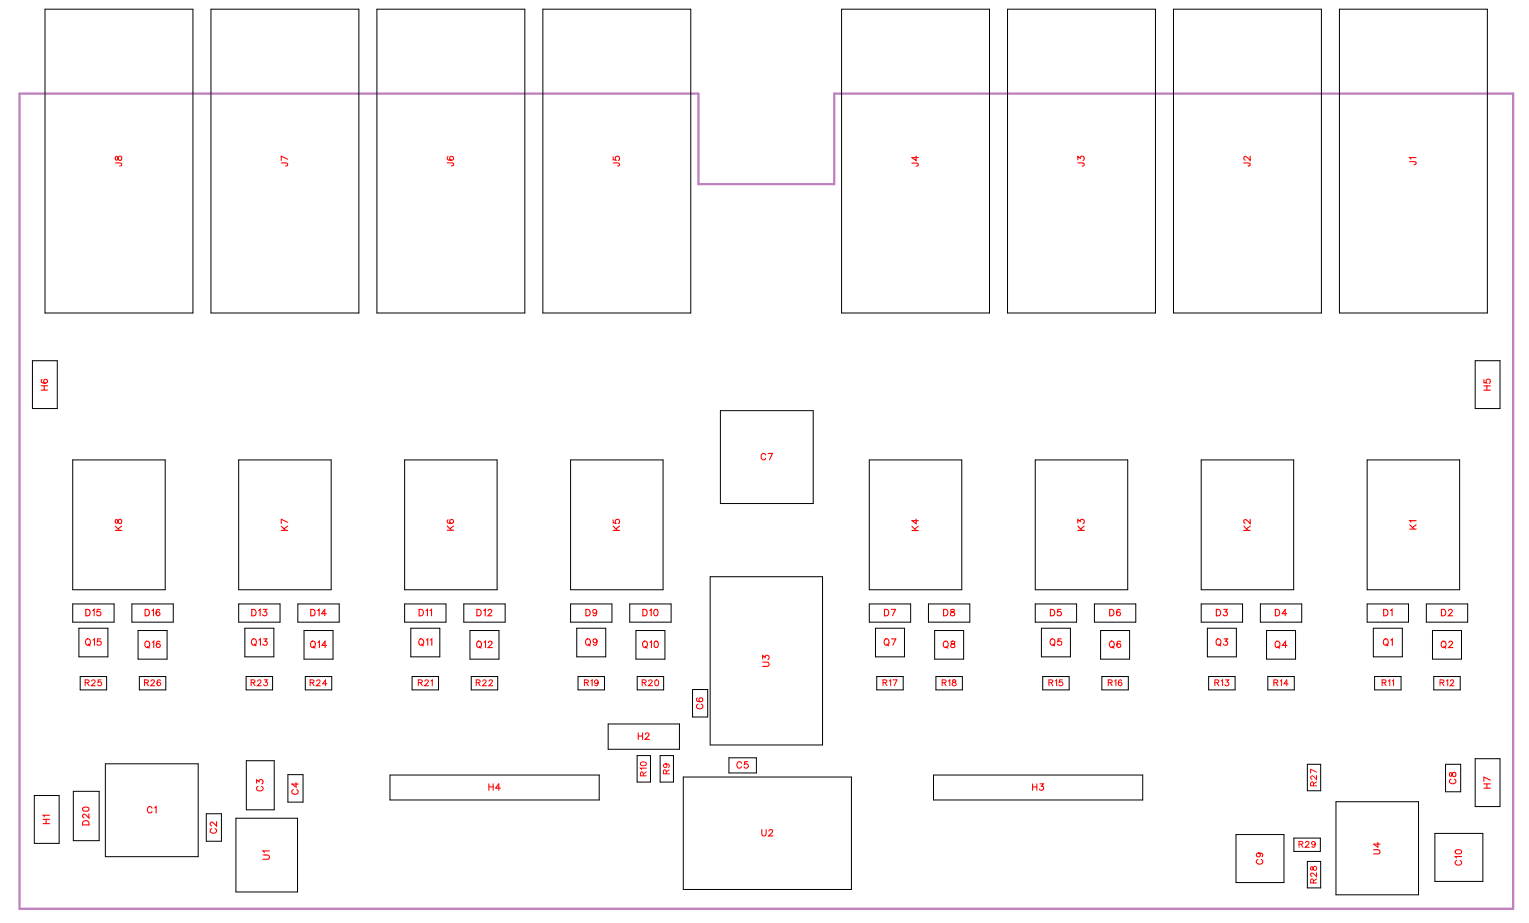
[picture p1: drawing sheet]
<svg xmlns="http://www.w3.org/2000/svg" width="169mm" height="102mm" viewBox="0 0 169 102" stroke-linecap="round" stroke-linejoin="round" font-family="sans-serif">
<defs><g id="words">
<g font-size="1.2" fill="#fff">
<text x="13.7" y="18.4" transform="rotate(-90 13.7 18.4)">J8</text>
<text x="32.1" y="18.4" transform="rotate(-90 32.1 18.4)">J7</text>
<text x="50.4" y="18.4" transform="rotate(-90 50.4 18.4)">J6</text>
<text x="68.7" y="18.4" transform="rotate(-90 68.7 18.4)">J5</text>
<text x="101.7" y="18.4" transform="rotate(-90 101.7 18.4)">J4</text>
<text x="120.1" y="18.4" transform="rotate(-90 120.1 18.4)">J3</text>
<text x="138.4" y="18.4" transform="rotate(-90 138.4 18.4)">J2</text>
<text x="156.7" y="18.2" transform="rotate(-90 156.7 18.2)">J1</text>
<text x="5.6" y="43.1" transform="rotate(-90 5.6 43.1)">H6</text>
<text x="164.9" y="43.1" transform="rotate(-90 164.9 43.1)">H5</text>
<text x="84" y="51.1">C7</text>
<text x="13.7" y="58.6" transform="rotate(-90 13.7 58.6)">K8</text>
<text x="32.1" y="58.6" transform="rotate(-90 32.1 58.6)">K7</text>
<text x="50.4" y="58.6" transform="rotate(-90 50.4 58.6)">K6</text>
<text x="68.7" y="58.6" transform="rotate(-90 68.7 58.6)">K5</text>
<text x="101.7" y="58.6" transform="rotate(-90 101.7 58.6)">K4</text>
<text x="120.1" y="58.6" transform="rotate(-90 120.1 58.6)">K3</text>
<text x="138.4" y="58.6" transform="rotate(-90 138.4 58.6)">K2</text>
<text x="156.7" y="58.5" transform="rotate(-90 156.7 58.5)">K1</text>
<text x="9.4" y="71.5">Q15</text>
<text x="9.4" y="68.3">D15</text>
<text x="15.9" y="71.8">Q16</text>
<text x="16" y="68.3">D16</text>
<text x="27.7" y="71.5">Q13</text>
<text x="27.8" y="68.3">D13</text>
<text x="34.2" y="71.8">Q14</text>
<text x="34.3" y="68.3">D14</text>
<text x="46.2" y="71.5">Q11</text>
<text x="46.2" y="68.3">D11</text>
<text x="52.6" y="71.8">Q12</text>
<text x="52.6" y="68.3">D12</text>
<text x="64.6" y="71.5">Q9</text>
<text x="64.7" y="68.3">D9</text>
<text x="70.9" y="71.8">Q10</text>
<text x="71" y="68.3">D10</text>
<text x="97.6" y="71.5">Q7</text>
<text x="97.6" y="68.3">D7</text>
<text x="104.1" y="71.8">Q8</text>
<text x="104.2" y="68.3">D8</text>
<text x="115.9" y="71.5">Q5</text>
<text x="116" y="68.3">D5</text>
<text x="122.5" y="71.8">Q6</text>
<text x="122.5" y="68.3">D6</text>
<text x="134.3" y="71.5">Q3</text>
<text x="134.3" y="68.3">D3</text>
<text x="140.8" y="71.8">Q4</text>
<text x="140.8" y="68.3">D4</text>
<text x="152.8" y="71.5">Q1</text>
<text x="152.8" y="68.3">D1</text>
<text x="159.1" y="71.8">Q2</text>
<text x="159.2" y="68.3">D2</text>
<text x="85.3" y="73.6" transform="rotate(-90 85.3 73.6)">U3</text>
<text x="70.4" y="81.9">H2</text>
<text x="77.9" y="78.3" transform="rotate(-90 77.9 78.3)">C6</text>
<text x="29.4" y="87.4" transform="rotate(-90 29.4 87.4)">C3</text>
<text x="33.2" y="87.7" transform="rotate(-90 33.2 87.7)">C4</text>
<text x="54" y="87.5">H4</text>
<text x="81.4" y="85.1">C5</text>
<text x="114" y="87.5">H3</text>
<text x="161.1" y="86.6" transform="rotate(-90 161.1 86.6)">C8</text>
<text x="164.9" y="87.1" transform="rotate(-90 164.9 87.1)">H7</text>
<text x="5.8" y="91" transform="rotate(-90 5.8 91)">H1</text>
<text x="10.1" y="91.1" transform="rotate(-90 10.1 91.1)">D20</text>
<text x="16.2" y="90.1">C1</text>
<text x="24.2" y="92.1" transform="rotate(-90 24.2 92.1)">C2</text>
<text x="30.1" y="94.9" transform="rotate(-90 30.1 94.9)">U1</text>
<text x="84.1" y="92.6">U2</text>
<text x="139.8" y="95.5" transform="rotate(-90 139.8 95.5)">C9</text>
<text x="152.7" y="94.3" transform="rotate(-90 152.7 94.3)">U4</text>
<text x="161.8" y="95.6" transform="rotate(-90 161.8 95.6)">C10</text>
</g>
<g font-size="1.1" fill="#fff">
<text x="9.3" y="76">R25</text>
<text x="15.9" y="76">R26</text>
<text x="27.7" y="76">R23</text>
<text x="34.2" y="76">R24</text>
<text x="46.2" y="76">R21</text>
<text x="52.6" y="76">R22</text>
<text x="64.5" y="76">R19</text>
<text x="70.9" y="76">R20</text>
<text x="97.5" y="76">R17</text>
<text x="104" y="76">R18</text>
<text x="115.8" y="76">R15</text>
<text x="122.4" y="76">R16</text>
<text x="134.2" y="76">R13</text>
<text x="140.7" y="76">R14</text>
<text x="152.6" y="76">R11</text>
<text x="159" y="76">R12</text>
<text x="71.7" y="85.7" transform="rotate(-90 71.7 85.7)">R10</text>
<text x="74.2" y="85.5" transform="rotate(-90 74.2 85.5)">R9</text>
<text x="145.7" y="86.8" transform="rotate(-90 145.7 86.8)">R27</text>
<text x="143.5" y="93.8">R29</text>
<text x="145.7" y="97.5" transform="rotate(-90 145.7 97.5)">R28</text>
</g>
</g></defs>
<path d="M2.2 10.3h75v10h15v-10h75v90h-165z" fill="none" stroke="#bf80bf" stroke-width=".25"/>
<g fill="none" stroke="#000" stroke-width=".11">
<path d="M5 1h16.3v33.6h-16.3zM23.3 1h16.3v33.6h-16.3zM41.6 1h16.4v33.6h-16.4zM60 1h16.3v33.6h-16.3zM93 1h16.3v33.6h-16.3zM111.3 1h16.3v33.6h-16.3zM129.6 1h16.4v33.6h-16.4zM148 1h16.3v33.6h-16.3zM3.6 39.8h2.7v5.3h-2.7zM163 39.8h2.7v5.3h-2.7zM8 50.8h10.3v14.3h-10.3zM26.4 50.8h10.2v14.3h-10.2z"/>
<path d="M44.7 50.8h10.2v14.3h-10.2zM63 50.8h10.3v14.3h-10.3zM79.6 45.3h10.2v10.3h-10.2zM96 50.8h10.3v14.3h-10.3zM114.4 50.8h10.2v14.3h-10.2zM132.7 50.8h10.2v14.3h-10.2zM151 50.8h10.3v14.3h-10.3zM8 66.7h4.6v2h-4.6zM8.7 69.4h3.2v3.1h-3.2zM8.9 74.7h2.9v1.5h-2.9zM14.6 66.7h4.5v2h-4.5zM15.3 69.6h3.2v3.2h-3.2z"/>
<path d="M15.4 74.7h2.9v1.5h-2.9zM26.4 66.7h4.5v2h-4.5zM27 69.4h3.3v3.1h-3.3zM27.2 74.7h2.9v1.5h-2.9zM32.9 66.7h4.6v2h-4.6zM33.6 69.6h3.2v3.2h-3.2zM33.7 74.7h2.9v1.5h-2.9zM44.7 66.7h4.6v2h-4.6zM45.4 69.4h3.2v3.1h-3.2zM45.5 74.7h2.9v1.5h-2.9zM51.2 66.7h4.6v2h-4.6zM51.9 69.6h3.2v3.2h-3.2z"/>
<path d="M52.1 74.7h2.9v1.5h-2.9zM63 66.7h4.6v2h-4.6zM63.7 69.4h3.2v3.1h-3.2zM63.9 74.7h2.9v1.5h-2.9zM67.2 79.9h7.9v2.8h-7.9zM69.6 66.7h4.5v2h-4.5zM70.3 69.6h3.2v3.2h-3.2zM70.4 74.7h2.9v1.5h-2.9zM76.5 76.1h1.7v3.1h-1.7zM78.5 63.7h12.4v18.5h-12.4zM96 66.7h4.6v2h-4.6zM96.7 69.4h3.2v3.1h-3.2z"/>
<path d="M96.9 74.7h2.9v1.5h-2.9zM102.6 66.7h4.5v2h-4.5zM103.3 69.6h3.2v3.2h-3.2zM103.4 74.7h2.9v1.5h-2.9zM114.4 66.7h4.5v2h-4.5zM115 69.4h3.3v3.1h-3.3zM115.2 74.7h2.9v1.5h-2.9zM120.9 66.7h4.6v2h-4.6zM121.6 69.6h3.2v3.2h-3.2zM121.7 74.7h2.9v1.5h-2.9zM132.7 66.7h4.6v2h-4.6zM133.4 69.4h3.2v3.1h-3.2z"/>
<path d="M133.5 74.7h2.9v1.5h-2.9zM139.2 66.7h4.6v2h-4.6zM139.9 69.6h3.2v3.2h-3.2zM140.1 74.7h2.9v1.5h-2.9zM151 66.7h4.6v2h-4.6zM151.7 69.4h3.2v3.1h-3.2zM151.9 74.7h2.9v1.5h-2.9zM157.6 66.7h4.5v2h-4.5zM158.3 69.6h3.2v3.2h-3.2zM158.4 74.7h2.9v1.5h-2.9zM3.8 87.8h2.7v5.3h-2.7zM8.1 87.4h2.9v5.4h-2.9z"/>
<path d="M11.6 84.3h10.3v10.3h-10.3zM22.8 89.8h1.7v3.1h-1.7zM26.1 90.3h6.8v8.2h-6.8zM27.2 84h3.1v5.4h-3.1zM31.8 85.5h1.7v3.1h-1.7zM43.1 85.6h23.1v2.7h-23.1zM70.4 83.4h1.5v2.9h-1.5zM72.9 83.4h1.5v2.9h-1.5zM75.5 85.8h18.6v12.4h-18.6zM80.5 83.7h3.1v1.6h-3.1zM103.1 85.6h23.1v2.7h-23.1zM136.5 92.1h5.3v5.3h-5.3z"/>
<path d="M142.9 92.5h3v1.5h-3zM144.4 84.4h1.5v2.9h-1.5zM144.4 95.1h1.5v2.9h-1.5zM147.6 88.5h9.1v10.3h-9.1zM158.5 92h5.3v5.3h-5.3zM159.7 84.4h1.7v3h-1.7zM163 83.8h2.7v5.2h-2.7z"/>
</g>
<g fill="none" stroke="#f00" stroke-width=".12">
<path d="M12.7 18h.7v.3h-.2M12.8 17.3v.3l.1 .1 .3-.5a.24 .24 0 0 1 .3 .3 .24 .24 0 0 1-.3 .2l-.1-.1-.1-.3zM31.1 18h.6v.3h-.2M31.8 17.6l-.7-.4v.5M49.4 18h.6l.1 .2-.2 .1M49.5 17.3h-.1a.35 .35 0 0 0 .3 .4 .35 .35 0 0 0 .4-.2 .22 .22 0 0 0-.2-.2 .22 .22 0 0 0-.2 .2 .22 .22 0 0 0 .2 .2M67.7 18h.7v.3h-.2M67.7 17.3v.3l.3 .1a.25 .25 0 0 1 0-.4 .25 .25 0 0 1 .4 0 .25 .25 0 0 1-.1 .4M100.7 18h.7v.3h-.2M101.2 17.2v.5l-.5-.3h.7M119.1 18h.6v.3h-.2M119.1 17.6v-.3l.2 .2a.24 .24 0 0 1 .4-.2 .24 .24 0 0 1-.1 .4"/>
<path d="M137.4 18h.6l.1 .3h-.2M138.1 17.2v.5l-.3-.3-.3-.1-.1 .1v.1l.2 .2M155.7 17.8l.7 .1v.2l-.2 .1M156.4 17.4h-.7l.2 .2M4.5 42.6h.8M4.5 43.1h.8M4.7 41.9h-.1a.35 .35 0 0 0 .2 .5 .35 .35 0 0 0 .5-.3 .22 .22 0 0 0-.2-.2 .22 .22 0 0 0-.3 .2 .22 .22 0 0 0 .2 .2M4.9 42.6v.5M12.7 58.6h.7M12.7 58.1l.5 .5M12.8 57.4v.3l.1 .1 .3-.5a.24 .24 0 0 1 .3 .3 .24 .24 0 0 1-.3 .2l-.1-.1-.1-.3zM13.4 58.1l-.4 .3"/>
<path d="M31.1 58.6h.7M31.1 58.1l.4 .5M31.8 57.7l-.7-.4v.5M31.8 58.1l-.4 .3M49.4 58.5h.7M49.4 58.1l.5 .4M49.5 57.4h-.1a.35 .35 0 0 0 .3 .4 .35 .35 0 0 0 .4-.2 .22 .22 0 0 0-.2-.3 .22 .22 0 0 0-.2 .3 .22 .22 0 0 0 .2 .2M50.1 58.1l-.4 .3M67.7 57.4v.3l.3 .1a.25 .25 0 0 1 0-.4 .25 .25 0 0 1 .4 0 .25 .25 0 0 1-.1 .4M67.7 58.6h.7M67.7 58.1l.5 .5M68.4 58.1l-.4 .3"/>
<path d="M84.6 50.2a.26 .26 0 0 0-.3-.1 .26 .26 0 0 0-.2 .2v.2a.26 .26 0 0 0 .2 .3 .26 .26 0 0 0 .3-.2M84.9 50.1h.4l-.3 .7M100.7 58.6h.7M100.7 58.1l.5 .5M101.2 57.3v.5l-.5-.3h.7M101.4 58.1l-.4 .3M119.1 57.7v-.3l.2 .2a.24 .24 0 0 1 .4-.2 .24 .24 0 0 1-.1 .4M119.1 58.6h.7M119.1 58.1l.4 .5M119.8 58.1l-.4 .3M137.4 58.6h.7M137.4 58.1l.5 .5"/>
<path d="M138.1 57.3v.5l-.3-.3-.3-.1-.1 .1v.1l.2 .2M138.1 58.1l-.4 .3M155.7 58.4h.7M155.7 57.9l.5 .5M156.4 57.5h-.7l.2 .2M156.4 57.9l-.4 .3M163.9 41.9v.4h.3a.25 .25 0 0 1 0-.4 .25 .25 0 0 1 .4 .1 .25 .25 0 0 1-.1 .3M163.9 43.1h.7M163.9 42.6h.7M164.3 42.6v.5M9.5 67.3h.2a.38 .38 0 0 1 .3 .3 .38 .38 0 0 1-.3 .4h-.2zM9.5 70.6h.1a.33 .33 0 0 1 .4 .3 .33 .33 0 0 1-.4 .3l-.2-.2z"/>
<path d="M9.8 71.1l.2 .2M10.2 67.4l.2-.1v.7M10.3 70.7l.1-.2v.7M11.1 67.3h-.3l-.1 .3a.25 .25 0 0 1 .4 0 .25 .25 0 0 1 0 .4 .25 .25 0 0 1-.4-.1M11.1 70.5h-.3v.3a.25 .25 0 0 1 .3 0 .25 .25 0 0 1 0 .4 .25 .25 0 0 1-.4-.1M16 67.3h.3a.38 .38 0 0 1 .2 .3 .38 .38 0 0 1-.2 .4h-.3zM16.1 70.9v-.1a.33 .33 0 0 1 .5 .3 .33 .33 0 0 1-.5 .4l-.1-.3zM16.3 71.4l.2 .2M16.8 67.4l.2-.1v.7M16.8 70.9l.2-.1v.7M17.6 67.4v-.1a.35 .35 0 0 0-.4 .3 .35 .35 0 0 0 .2 .4 .22 .22 0 0 0 .3-.2 .22 .22 0 0 0-.2-.3 .22 .22 0 0 0-.3 .3M17.7 70.9l-.1-.1a.35 .35 0 0 0-.4 .3 .35 .35 0 0 0 .3 .4 .22 .22 0 0 0 .2-.2 .22 .22 0 0 0-.2-.2 .22 .22 0 0 0-.2 .2"/>
<path d="M27.8 67.3h.3a.38 .38 0 0 1 .2 .3 .38 .38 0 0 1-.2 .4h-.3zM27.8 70.6h.1a.33 .33 0 0 1 .4 .3 .33 .33 0 0 1-.4 .3l-.1-.2zM28.1 71.1l.2 .2M28.6 67.4l.1-.1v.7M28.6 70.7l.2-.2v.7M29.1 67.3h.4l-.2 .2a.24 .24 0 0 1 .1 .4 .24 .24 0 0 1-.4 0M29.1 70.5h.4l-.2 .3a.24 .24 0 0 1 .2 .4 .24 .24 0 0 1-.4-.1M34.3 67.3h.3a.38 .38 0 0 1 .2 .3 .38 .38 0 0 1-.2 .4h-.3zM34.4 70.9v-.1a.33 .33 0 0 1 .5 .3 .33 .33 0 0 1-.5 .4l-.1-.3zM34.6 71.4l.2 .2M35.1 67.4l.2-.1v.7M35.1 70.9l.2-.1v.7"/>
<path d="M36 67.8h-.5l.4-.5v.7M36.1 71.3h-.5l.3-.5v.7M46.3 67.3h.2a.38 .38 0 0 1 .3 .3 .38 .38 0 0 1-.3 .4h-.2zM46.3 70.6h.1a.33 .33 0 0 1 .4 .3 .33 .33 0 0 1-.4 .3l-.1-.2zM46.6 71.1l.2 .2M47.1 67.4l.1-.1v.7M47.1 70.7l.2-.2v.7M47.5 67.4l.2-.1v.7M47.5 70.7l.2-.2v.7M52.7 67.3h.2a.38 .38 0 0 1 .3 .3 .38 .38 0 0 1-.3 .4h-.2zM52.7 70.9l.1-.1a.33 .33 0 0 1 .4 .3 .33 .33 0 0 1-.4 .4l-.1-.3zM53 71.4l.2 .2"/>
<path d="M53.4 67.4l.2-.1v.7M53.5 70.9l.1-.1v.7M53.9 67.4l.2-.1h.1l.1 .1-.1 .2-.3 .4h.5M54 71l.1-.2h.1l.2 .1-.1 .3-.4 .3h.5M64.7 67.3h.3a.38 .38 0 0 1 .2 .3 .38 .38 0 0 1-.2 .4h-.3zM64.8 70.6a.33 .33 0 0 1 .4 .3 .33 .33 0 0 1-.4 .3l-.1-.2zM65 71.1l.2 .2M65.9 67.5a.22 .22 0 0 1-.3 .2 .22 .22 0 0 1-.1-.3 .22 .22 0 0 1 .4 0v.1a.34 .34 0 0 1-.3 .5l-.1-.1M65.9 70.8a.22 .22 0 0 1-.3 .2 .22 .22 0 0 1 0-.4 .22 .22 0 0 1 .3 0v.2a.34 .34 0 0 1-.2 .4l-.2-.1M71 67.3h.3a.38 .38 0 0 1 .2 .3 .38 .38 0 0 1-.2 .4h-.3zM71.1 70.9v-.1a.33 .33 0 0 1 .4 .3 .33 .33 0 0 1-.4 .4l-.1-.3zM71.3 71.4l.2 .2"/>
<path d="M71.8 67.4l.1-.1v.7M71.8 70.9l.2-.1v.7M72.3 67.3h.1a.37 .37 0 0 1 .3 .3 .37 .37 0 0 1-.3 .4 .45 .45 0 0 1-.1-.7zM72.4 70.8h.1a.37 .37 0 0 1 .2 .3 .37 .37 0 0 1-.2 .4 .45 .45 0 0 1-.1-.7zM77 77.1a.35 .35 0 0 0 .2 .4 .35 .35 0 0 0 .4-.2 .22 .22 0 0 0-.2-.3 .22 .22 0 0 0-.2 .2 .22 .22 0 0 0 .2 .3M77.1 77.8a.26 .26 0 0 0-.2 .2 .26 .26 0 0 0 .3 .3h.2a.26 .26 0 0 0 .3-.3 .26 .26 0 0 0-.2-.2M84.3 73.1h.5l.2 .2-.1 .2-.6 .1M84.3 72.8v-.4l.2 .2a.24 .24 0 0 1 .4-.2 .24 .24 0 0 1-.1 .4M97.7 67.3h.2a.38 .38 0 0 1 .3 .3 .38 .38 0 0 1-.3 .4h-.2zM97.7 70.6h.1a.33 .33 0 0 1 .4 .3 .33 .33 0 0 1-.4 .3l-.1-.2zM98 71.1l.2 .2M98.5 67.3h.4l-.3 .7"/>
<path d="M98.5 70.5h.5l-.4 .7M104.2 67.3h.3a.38 .38 0 0 1 .2 .3 .38 .38 0 0 1-.2 .4h-.3zM104.3 70.9v-.1a.33 .33 0 0 1 .5 .3 .33 .33 0 0 1-.5 .4l-.1-.3zM104.5 71.4l.2 .2M105.1 67.3v.2l.3 .1 .1 .2a.24 .24 0 0 1-.3 .2 .24 .24 0 0 1-.2-.2l.4-.4v-.1zM105.1 70.8v.2l.3 .1 .1 .2a.24 .24 0 0 1-.2 .2 .24 .24 0 0 1-.3-.2l.5-.3-.1-.2zM116 67.3h.3a.38 .38 0 0 1 .2 .3 .38 .38 0 0 1-.2 .4h-.3zM116.1 70.6a.33 .33 0 0 1 .5 .3 .33 .33 0 0 1-.5 .3l-.1-.2zM116.3 71.1l.2 .2M117.2 67.3h-.3l-.1 .3a.25 .25 0 0 1 .4 0 .25 .25 0 0 1 0 .4 .25 .25 0 0 1-.4-.1M117.2 70.5h-.3v.3a.25 .25 0 0 1 .3 0 .25 .25 0 0 1 0 .4 .25 .25 0 0 1-.4-.1M122.6 67.3h.2a.38 .38 0 0 1 .3 .3 .38 .38 0 0 1-.3 .4h-.2z"/>
<path d="M122.6 70.9l.1-.1a.33 .33 0 0 1 .4 .3 .33 .33 0 0 1-.4 .4l-.1-.3zM122.9 71.4l.2 .2M123.8 67.4l-.1-.1a.35 .35 0 0 0-.4 .3 .35 .35 0 0 0 .2 .4 .22 .22 0 0 0 .3-.2 .22 .22 0 0 0-.2-.3 .22 .22 0 0 0-.3 .3M123.8 70.9v-.1a.35 .35 0 0 0-.5 .3 .35 .35 0 0 0 .3 .4 .22 .22 0 0 0 .2-.2 .22 .22 0 0 0-.2-.2 .22 .22 0 0 0-.2 .2M134.4 67.3h.2a.38 .38 0 0 1 .3 .3 .38 .38 0 0 1-.3 .4h-.2zM134.4 70.6h.1a.33 .33 0 0 1 .4 .3 .33 .33 0 0 1-.4 .3l-.2-.2zM134.6 71.1l.2 .2M135.2 67.3h.4l-.2 .2a.24 .24 0 0 1 .1 .4 .24 .24 0 0 1-.4 0M135.2 70.5h.4l-.2 .3a.24 .24 0 0 1 .2 .4 .24 .24 0 0 1-.4-.1M140.9 67.3h.2a.38 .38 0 0 1 .3 .3 .38 .38 0 0 1-.3 .4h-.2zM140.9 70.9l.1-.1a.33 .33 0 0 1 .4 .3 .33 .33 0 0 1-.4 .4l-.1-.3zM141.2 71.4l.2 .2"/>
<path d="M142.2 67.8h-.6l.4-.5v.7M142.2 71.3h-.5l.3-.5v.7M152.9 67.3h.2a.38 .38 0 0 1 .2 .3 .38 .38 0 0 1-.2 .4h-.2zM152.9 70.6h.1a.33 .33 0 0 1 .4 .3 .33 .33 0 0 1-.4 .3l-.2-.2zM153.1 71.1l.2 .2M153.6 67.4l.2-.1v.7M153.6 70.7l.2-.2v.7M159.2 67.3h.3a.38 .38 0 0 1 .2 .3 .38 .38 0 0 1-.2 .4h-.3zM159.3 70.9v-.1a.33 .33 0 0 1 .5 .3 .33 .33 0 0 1-.5 .4l-.1-.3zM159.5 71.4l.2 .2M160 67.4l.2-.1h.1l.1 .1-.1 .2-.3 .4h.5M160.1 71l.1-.2h.1l.2 .1-.1 .3-.4 .3h.5"/>
<path d="M4.8 90.9h.7M4.8 90.5h.7M5.1 90.5v.4M5.5 90h-.7l.1 .2M9.2 89.2l.2-.1a.3 .3 0 0 1 .4 .3 .38 .38 0 0 1-.3 .2 .38 .38 0 0 1-.4-.3zM9.2 90.7l.2-.1 .3 .1 .1 .4h-.7zM9.8 89.9v.4l-.3-.3-.2-.1-.2 .1v.2l.2 .1M16.8 89.2a.26 .26 0 0 0-.3-.2 .26 .26 0 0 0-.2 .3v.2a.26 .26 0 0 0 .2 .3 .26 .26 0 0 0 .3-.2M17.1 89.2l.1-.2v.8M23.4 91.5a.26 .26 0 0 0-.2 .3 .26 .26 0 0 0 .3 .2h.2a.26 .26 0 0 0 .2-.2 .26 .26 0 0 0-.1-.3M23.9 90.7v.5l-.3-.3-.2-.1-.2 .1v.1l.2 .2M28.3 86.5v-.4l.3 .2a.24 .24 0 0 1 .4-.2 .24 .24 0 0 1-.1 .4"/>
<path d="M28.5 86.8a.26 .26 0 0 0-.2 .3 .26 .26 0 0 0 .3 .2h.2a.26 .26 0 0 0 .3-.2 .26 .26 0 0 0-.2-.3M29.1 94.4h.5l.2 .2-.1 .2-.6 .1M29.8 93.9h-.7l.1 .2M32.4 87.2a.26 .26 0 0 0-.2 .3 .26 .26 0 0 0 .3 .2h.2a.26 .26 0 0 0 .2-.2 .26 .26 0 0 0-.1-.3M32.7 86.4v.5l-.5-.3h.7M54 86.9h.5M54 86.5v.7M54.5 86.5v.7M55.3 87h-.5l.3-.5v.7M70.5 80.9v.7M70.5 81.3h.5M71 80.9v.7"/>
<path d="M71.3 81.1l.1-.2h.2l.1 .2-.1 .2-.3 .3h.4M81.9 84.3a.26 .26 0 0 0-.3-.2 .26 .26 0 0 0-.2 .3v.1a.26 .26 0 0 0 .2 .3 .26 .26 0 0 0 .3-.2M82.6 84.1h-.3l-.1 .3a.25 .25 0 0 1 .4 0 .25 .25 0 0 1 0 .4 .25 .25 0 0 1-.4-.1M84.2 91.6v.5l.2 .2 .2-.1v-.6M84.9 91.8l.2-.2h.1l.2 .1-.1 .3-.4 .3h.5M114.1 86.5v.7M114.1 86.9h.4M114.5 86.5v.7M114.9 86.5h.4l-.2 .3a.24 .24 0 0 1 .1 .4 .24 .24 0 0 1-.4-.1M139 94.9a.26 .26 0 0 0-.2 .3 .26 .26 0 0 0 .3 .2h.1a.26 .26 0 0 0 .3-.2 .26 .26 0 0 0-.2-.3M139 94.2a.22 .22 0 0 1 .2 .3 .22 .22 0 0 1-.3 .1 .22 .22 0 0 1 0-.4h.1a.34 .34 0 0 1 .5 .2l-.1 .2M151.7 93.8h.6l.2 .2-.1 .3h-.7"/>
<path d="M152.2 93v.5l-.5-.3h.8M160.2 85.3v.4h.1l.3-.4a.24 .24 0 0 1 .2 .2 .24 .24 0 0 1-.2 .2l-.1-.1-.1-.3zM160.3 86a.26 .26 0 0 0-.2 .3 .26 .26 0 0 0 .3 .2h.2a.26 .26 0 0 0 .2-.2 .26 .26 0 0 0-.1-.3M160.8 93.9l.3-.1a.3 .3 0 0 1 .4 .3 .38 .38 0 0 1-.4 .2 .38 .38 0 0 1-.3-.3zM160.9 95a.26 .26 0 0 0-.1 .3 .26 .26 0 0 0 .2 .2h.2a.26 .26 0 0 0 .3-.2 .26 .26 0 0 0-.2-.3M161.5 94.6h-.7l.1 .1M163.9 86.5h.7M163.9 87h.7M164.3 86.5v.5M164.6 86.1l-.7-.3v.5"/>
</g>
<g fill="none" stroke="#f00" stroke-width=".11">
<path d="M9.4 75.4l.4-.1v-.2h-.4v.6M9.6 75.4l.2 .3M10.1 75.2l.2-.1 .2 .1-.4 .5h.4M11.2 75.1h-.3l-.1 .2a.23 .23 0 0 1 .4 0 .23 .23 0 0 1-.1 .4 .23 .23 0 0 1-.3-.1M16 75.4l.3-.1 .1-.2h-.4v.6M16.2 75.4l.2 .3M16.7 75.2l.1-.1 .3 .1-.4 .5h.4M17.7 75.2v-.1a.32 .32 0 0 0-.4 .2 .32 .32 0 0 0 .2 .4 .2 .2 0 0 0 .3-.2 .2 .2 0 0 0-.2-.2 .2 .2 0 0 0-.3 .2M27.7 75.4l.4-.1v-.2h-.4v.6M28 75.4l.2 .3M28.5 75.2l.1-.1 .2 .1-.4 .5h.5M29.2 75.1h.3l-.2 .2a.22 .22 0 0 1 .2 .4 .22 .22 0 0 1-.4-.1"/>
<path d="M34.3 75.4l.3-.1 .1-.2h-.4v.6M34.5 75.4l.2 .3M35 75.2l.1-.1 .3 .1-.4 .5h.4M36.1 75.5h-.5l.4-.4v.6M46.2 75.4l.4-.1v-.2h-.4v.6M46.4 75.4l.2 .3M46.9 75.2l.2-.1 .2 .1-.4 .5h.4M47.6 75.2l.2-.1v.6M52.6 75.4l.4-.1v-.2h-.4v.6M52.8 75.4l.2 .3M53.3 75.2l.2-.1 .2 .1-.4 .5h.4M54 75.2l.2-.1 .2 .1-.4 .5h.4"/>
<path d="M64.6 75.4l.3-.1 .1-.2h-.4v.6M64.8 75.4l.2 .3M65.3 75.2l.1-.1v.6M66.1 75.3a.2 .2 0 0 1-.3 .1 .2 .2 0 0 1-.1-.3 .2 .2 0 0 1 .3 .1l.1 .1a.31 .31 0 0 1-.3 .4l-.1-.1M70.9 75.4l.4-.1v-.2h-.4v.6M71.2 75.4l.2 .3M71.7 75.2l.1-.1 .2 .1-.4 .5h.5M72.4 75.1a.32 .32 0 0 1 .4 .2 .32 .32 0 0 1-.2 .4l-.2-.1-.1-.3zM97.5 75.4l.4-.1 .1-.2h-.5v.6M97.8 75.4l.2 .3M98.2 75.2l.2-.1v.6M98.7 75.1h.4l-.3 .6"/>
<path d="M104.1 75.4l.4-.1v-.2h-.4v.6M104.3 75.4l.2 .3M104.8 75.2l.1-.1v.6M105.3 75.1v.2l.3 .2a.22 .22 0 0 1-.2 .2 .22 .22 0 0 1-.2-.2l.4-.3v-.1zM115.9 75.4l.4-.1v-.2h-.4v.6M116.1 75.4l.2 .3M116.6 75.2l.1-.1v.6M117.4 75.1h-.3l-.1 .2a.23 .23 0 0 1 .4 0 .23 .23 0 0 1-.1 .4 .23 .23 0 0 1-.3-.1M122.4 75.4l.4-.1v-.2h-.4v.6M122.6 75.4l.3 .3M123.1 75.2l.2-.1v.6M123.9 75.2v-.1a.32 .32 0 0 0-.4 .2 .32 .32 0 0 0 .2 .4 .2 .2 0 0 0 .2-.2 .2 .2 0 0 0-.1-.2 .2 .2 0 0 0-.3 .2"/>
<path d="M134.2 75.4l.4-.1v-.2h-.4v.6M134.4 75.4l.2 .3M134.9 75.2l.2-.1v.6M135.4 75.1h.3l-.2 .2a.22 .22 0 0 1 .2 .4 .22 .22 0 0 1-.4-.1M140.7 75.4l.4-.1v-.2h-.4v.6M141 75.4l.2 .3M141.4 75.2l.2-.1v.6M142.3 75.5h-.5l.4-.4v.6M152.7 75.4l.4-.1v-.2h-.4v.6M152.9 75.4l.2 .3M153.4 75.2l.1-.1v.6M153.8 75.2l.1-.1v.6"/>
<path d="M159.1 75.4l.4-.1v-.2h-.4v.6M159.3 75.4l.2 .3M159.8 75.2l.1-.1v.6M160.2 75.2l.1-.1 .3 .1-.4 .5h.4M70.8 84.2a.32 .32 0 0 1 .4-.1 .32 .32 0 0 1 .2 .4 .32 .32 0 0 1-.4 .1 .32 .32 0 0 1-.2-.4zM71.1 85.7l-.1-.4h-.2v.4h.6M71.4 84.8h-.6l.1 .2M71.4 85.2l-.3 .2M73.5 84.3a.2 .2 0 0 1 .2 .3 .2 .2 0 0 1-.3 .1 .2 .2 0 0 1 0-.3l.1-.1a.31 .31 0 0 1 .4 .3l-.1 .1M73.6 85.4v-.3l-.2-.1-.1 .4h.6M73.9 85l-.3 .2M143.5 93.2h.4v-.2l-.4-.1v.6"/>
<path d="M143.7 93.2l.2 .3M144.2 93l.2-.1 .2 .1-.4 .5h.4M144.8 95.7v.3l.1 .1 .3-.4a.22 .22 0 0 1 .3 .2 .22 .22 0 0 1-.3 .2l-.1-.1-.1-.3zM145.1 86.8v-.4h-.2l-.1 .4h.6M145.1 97.5v-.4h-.2l-.1 .4h.6M145.3 93.1a.2 .2 0 0 1-.3 .2 .2 .2 0 0 1-.1-.3 .2 .2 0 0 1 .4 0v.1a.31 .31 0 0 1-.3 .4h-.1M145.4 85.6v.5l-.5-.4-.1 .2 .1 .1M145.4 96.3v.5l-.5-.4-.1 .2 .1 .2M145.4 86.3l-.3 .2M145.4 85.2l-.6-.3v.5M145.4 97l-.3 .3"/>
</g>
<use href="#words"/>
</svg>
